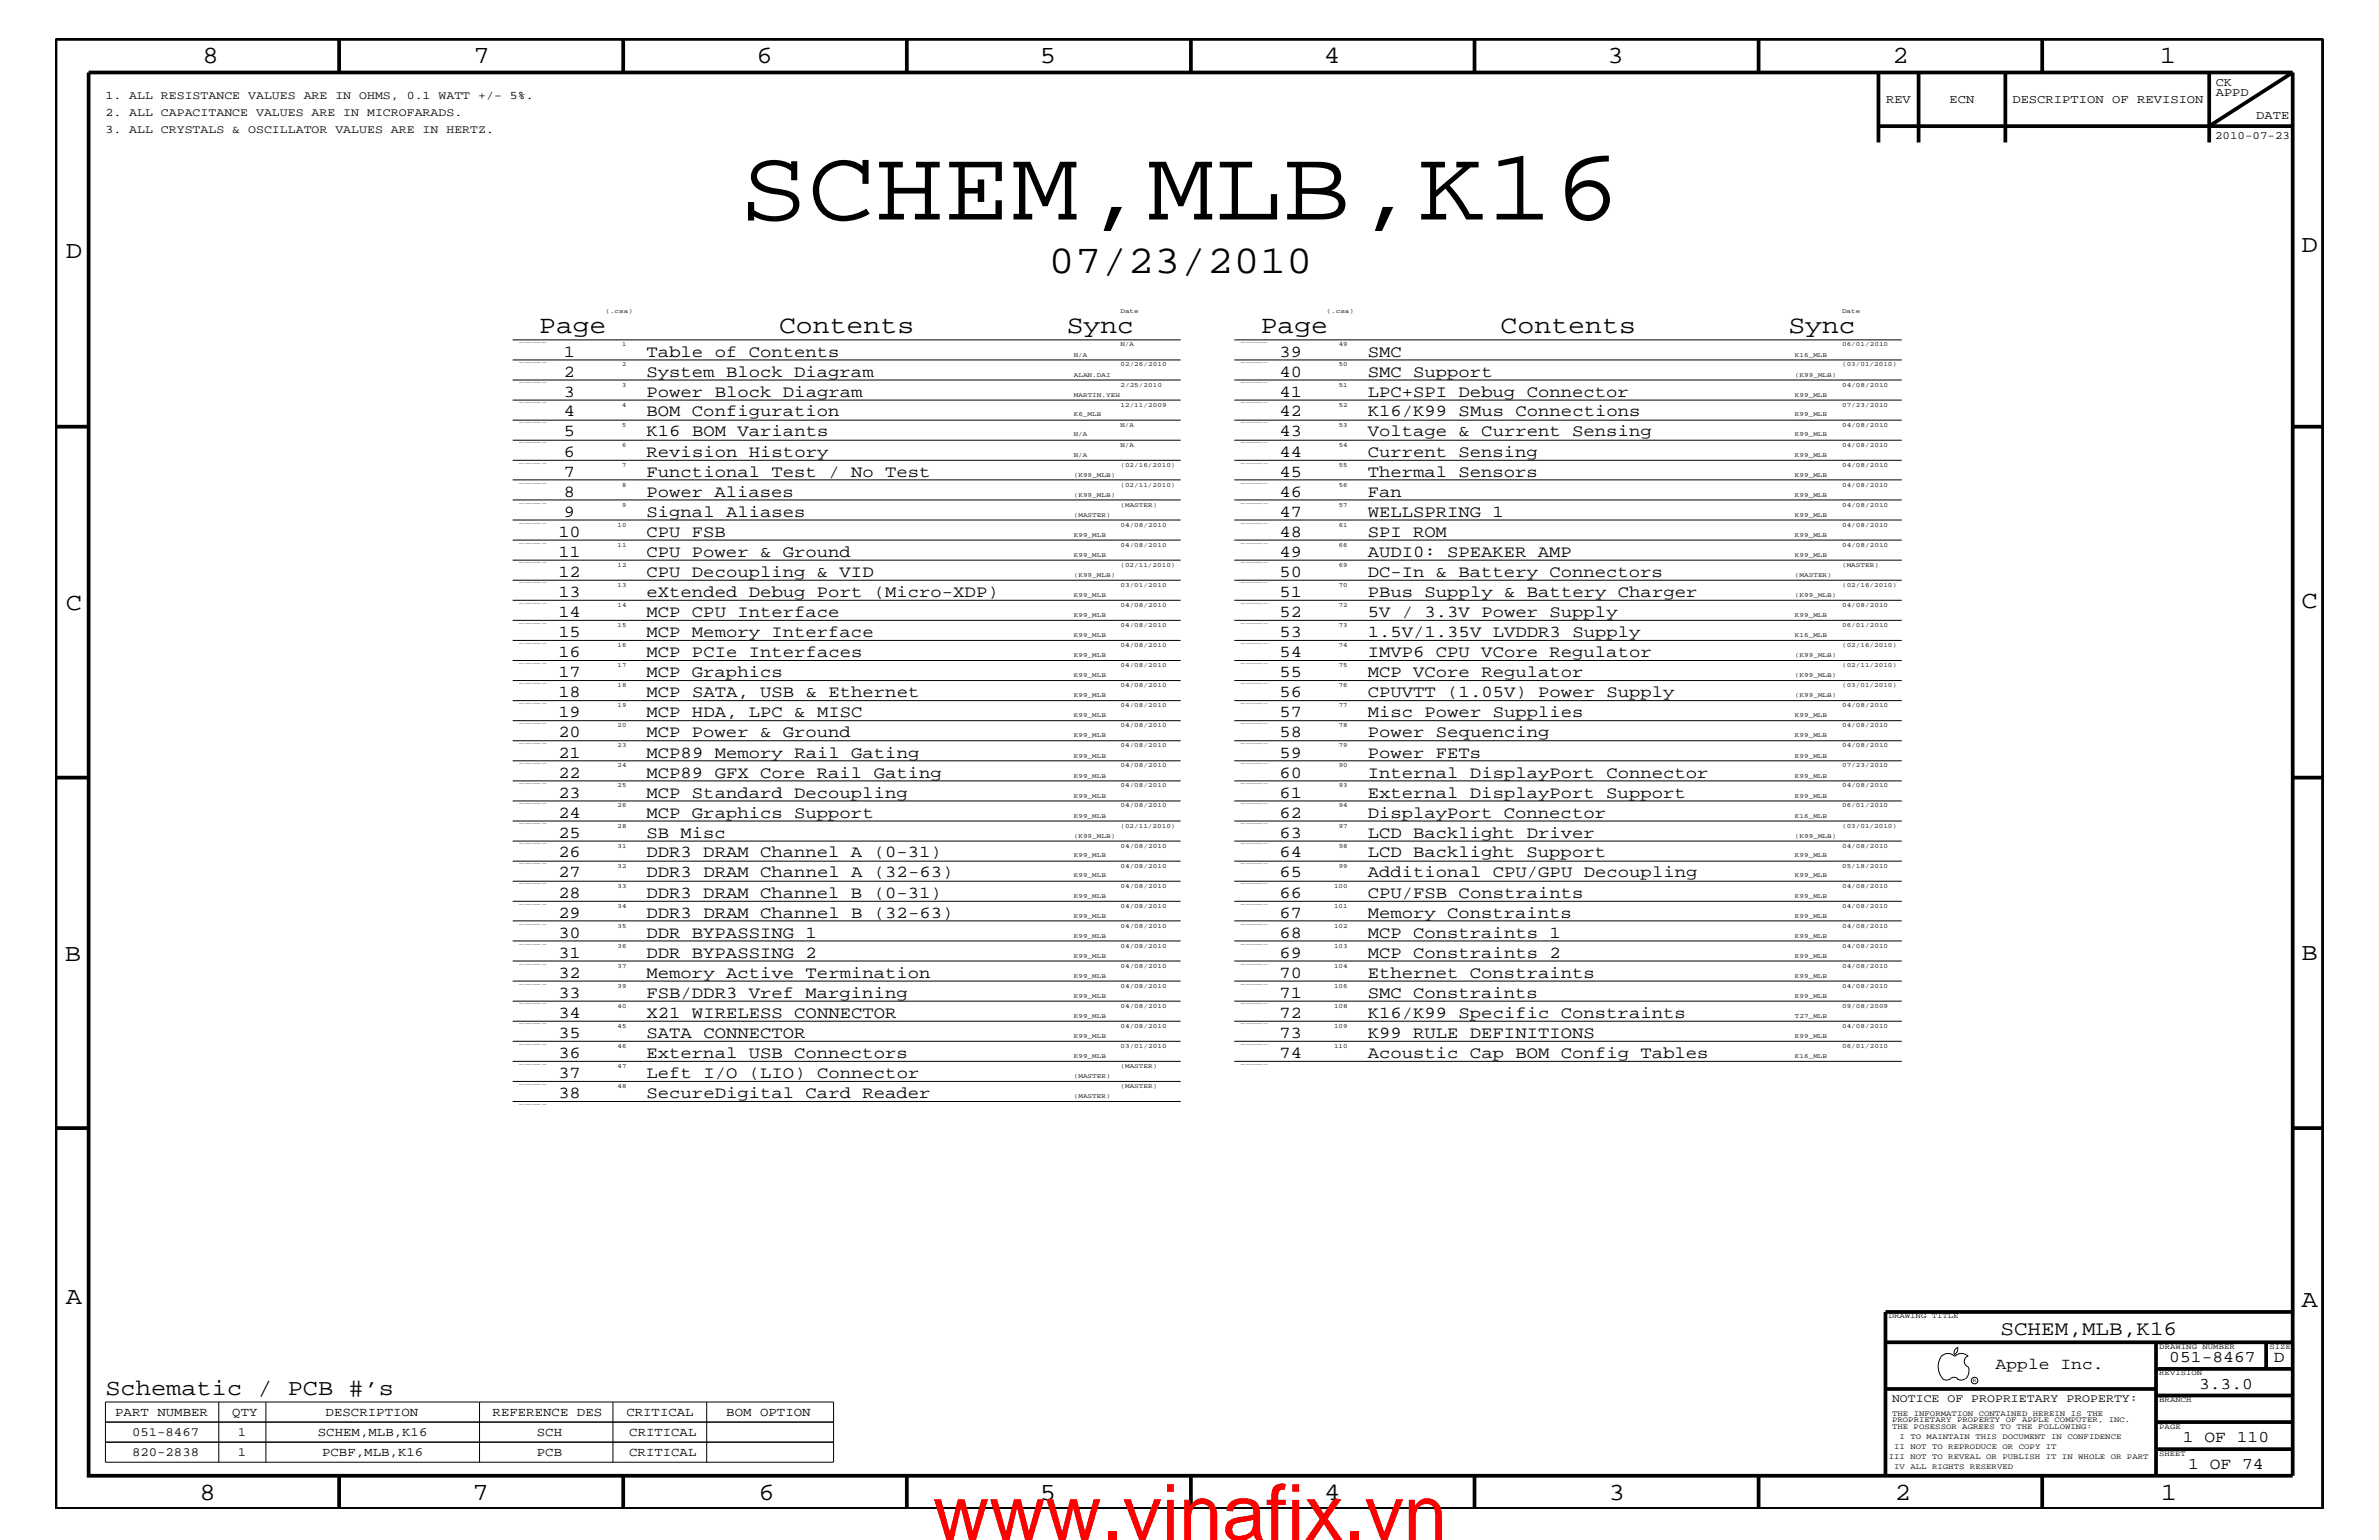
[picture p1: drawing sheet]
<svg xmlns="http://www.w3.org/2000/svg" width="432mm" height="279mm" viewBox="0 0 432 279" stroke-linecap="round" stroke-linejoin="round" font-family="sans-serif">
<defs><g id="words">
<text font-size="18.6" x="134.3" y="39.8">SCHEM,MLB,K16</text>
<text font-size="14.1" fill="#f00" x="169.3" y="279.4">www.vinafix.vn</text>
<text font-size="7.2" x="190.3" y="49.6">07/23/2010</text>
<g font-size="4.6">
<text x="97.9" y="60.4">Page</text>
<text x="141.4" y="60.4">Contents</text>
<text x="193.6" y="60.4">Sync</text>
<text x="228.9" y="60.4">Page</text>
<text x="272.4" y="60.4">Contents</text>
<text x="324.6" y="60.4">Sync</text>
</g>
<g font-size="4.5">
<text x="36.7" y="11.5">8</text>
<text x="85.9" y="11.5">7</text>
<text x="137.3" y="11.5">6</text>
<text x="188.7" y="11.5">5</text>
<text x="240.3" y="11.5">4</text>
<text x="291.8" y="11.5">3</text>
<text x="343.5" y="11.5">2</text>
<text x="392" y="11.5">1</text>
<text x="11.9" y="46.8">D</text>
<text x="417.7" y="45.7">D</text>
<text x="11.9" y="110.6">C</text>
<text x="417.7" y="110.3">C</text>
<text x="11.8" y="174.3">B</text>
<text x="417.7" y="174.2">B</text>
<text x="11.9" y="236.7">A</text>
<text x="417.7" y="237.1">A</text>
<text x="36.2" y="272.1">8</text>
<text x="85.8" y="272.1">7</text>
<text x="137.7" y="272.1">6</text>
<text x="188.7" y="272.1">5</text>
<text x="240.4" y="272.1">4</text>
<text x="292" y="272.1">3</text>
<text x="343.9" y="272.1">2</text>
<text x="392.2" y="272.1">1</text>
</g>
<text font-size="4.1" x="19.1" y="253.2">Schematic / PCB #’s</text>
<text font-size="3.7" x="363.1" y="242.3">SCHEM,MLB,K16</text>
<g font-size="3">
<text x="102.4" y="64.7">1</text>
<text x="117.3" y="64.7">Table of Contents</text>
<text x="232.2" y="64.7">39</text>
<text x="248.2" y="64.7">SMC</text>
<text x="102.4" y="72">3</text>
<text x="102.4" y="68.4">2</text>
<text x="117.3" y="72">Power Block Diagram</text>
<text x="117.3" y="68.4">System Block Diagram</text>
<text x="232.2" y="72">41</text>
<text x="232.2" y="68.4">40</text>
<text x="248.2" y="72">LPC+SPI Debug Connector</text>
<text x="248.2" y="68.4">SMC Support</text>
<text x="102.4" y="75.6">4</text>
<text x="117.3" y="75.6">BOM Configuration</text>
<text x="232.2" y="75.6">42</text>
<text x="248.2" y="75.6">K16/K99 SMus Connections</text>
<text x="102.4" y="82.8">6</text>
<text x="102.4" y="79.2">5</text>
<text x="117.3" y="82.8">Revision History</text>
<text x="117.3" y="79.2">K16 BOM Variants</text>
<text x="232.2" y="82.8">44</text>
<text x="232.2" y="79.2">43</text>
<text x="248.2" y="82.8">Current Sensing</text>
<text x="248.2" y="79.2">Voltage &amp; Current Sensing</text>
<text x="102.4" y="86.5">7</text>
<text x="117.3" y="86.5">Functional Test / No Test</text>
<text x="232.2" y="86.5">45</text>
<text x="248.2" y="86.5">Thermal Sensors</text>
<text x="102.4" y="93.8">9</text>
<text x="102.4" y="90.1">8</text>
<text x="117.3" y="93.8">Signal Aliases</text>
<text x="117.3" y="90.1">Power Aliases</text>
<text x="232.2" y="93.8">47</text>
<text x="232.2" y="90.1">46</text>
<text x="248.2" y="93.8">WELLSPRING 1</text>
<text x="248.2" y="90.1">Fan</text>
<text x="101.3" y="101">11</text>
<text x="101.3" y="97.4">10</text>
<text x="117.3" y="101">CPU Power &amp; Ground</text>
<text x="117.3" y="97.4">CPU FSB</text>
<text x="232.2" y="101">49</text>
<text x="232.2" y="97.4">48</text>
<text x="248.2" y="101">AUDI0: SPEAKER AMP</text>
<text x="248.2" y="97.4">SPI ROM</text>
<text x="101.3" y="104.7">12</text>
<text x="117.3" y="104.7">CPU Decoupling &amp; VID</text>
<text x="232.2" y="104.7">50</text>
<text x="248.2" y="104.7">DC-In &amp; Battery Connectors</text>
<text x="101.3" y="112">14</text>
<text x="101.3" y="108.3">13</text>
<text x="117.3" y="112">MCP CPU Interface</text>
<text x="117.3" y="108.3">eXtended Debug Port (Micro-XDP)</text>
<text x="232.2" y="112">52</text>
<text x="232.2" y="108.3">51</text>
<text x="248.2" y="112">5V / 3.3V Power Supply</text>
<text x="248.2" y="108.3">PBus Supply &amp; Battery Charger</text>
<text x="101.3" y="119.2">16</text>
<text x="101.3" y="115.6">15</text>
<text x="117.3" y="119.2">MCP PCIe Interfaces</text>
<text x="117.3" y="115.6">MCP Memory Interface</text>
<text x="232.2" y="119.2">54</text>
<text x="232.2" y="115.6">53</text>
<text x="248.2" y="119.2">IMVP6 CPU VCore Regulator</text>
<text x="248.2" y="115.6">1.5V/1.35V LVDDR3 Supply</text>
<text x="101.3" y="122.9">17</text>
<text x="117.3" y="122.9">MCP Graphics</text>
<text x="232.2" y="122.9">55</text>
<text x="248.2" y="122.9">MCP VCore Regulator</text>
<text x="101.3" y="130.2">19</text>
<text x="101.3" y="126.5">18</text>
<text x="117.3" y="130.2">MCP HDA, LPC &amp; MISC</text>
<text x="117.3" y="126.5">MCP SATA, USB &amp; Ethernet</text>
<text x="232.2" y="130.2">57</text>
<text x="232.2" y="126.5">56</text>
<text x="248.2" y="130.2">Misc Power Supplies</text>
<text x="248.2" y="126.5">CPUVTT (1.05V) Power Supply</text>
<text x="101.3" y="137.4">21</text>
<text x="101.3" y="133.8">20</text>
<text x="117.3" y="137.4">MCP89 Memory Rail Gating</text>
<text x="117.3" y="133.8">MCP Power &amp; Ground</text>
<text x="232.2" y="137.4">59</text>
<text x="232.2" y="133.8">58</text>
<text x="248.2" y="137.4">Power FETs</text>
<text x="248.2" y="133.8">Power Sequencing</text>
<text x="101.3" y="141.1">22</text>
<text x="117.3" y="141.1">MCP89 GFX Core Rail Gating</text>
<text x="232.2" y="141.1">60</text>
<text x="248.2" y="141.1">Internal DisplayPort Connector</text>
<text x="101.3" y="148.4">24</text>
<text x="101.3" y="144.7">23</text>
<text x="117.3" y="148.4">MCP Graphics Support</text>
<text x="117.3" y="144.7">MCP Standard Decoupling</text>
<text x="232.2" y="148.4">62</text>
<text x="232.2" y="144.7">61</text>
<text x="248.2" y="148.4">DisplayPort Connector</text>
<text x="248.2" y="144.7">External DisplayPort Support</text>
<text x="101.3" y="155.6">26</text>
<text x="101.3" y="152">25</text>
<text x="117.3" y="155.6">DDR3 DRAM Channel A (0-31)</text>
<text x="117.3" y="152">SB Misc</text>
<text x="232.2" y="155.6">64</text>
<text x="232.2" y="152">63</text>
<text x="248.2" y="155.6">LCD Backlight Support</text>
<text x="248.2" y="152">LCD Backlight Driver</text>
<text x="101.3" y="159.2">27</text>
<text x="117.3" y="159.2">DDR3 DRAM Channel A (32-63)</text>
<text x="232.2" y="159.2">65</text>
<text x="248.2" y="159.2">Additional CPU/GPU Decoupling</text>
<text x="101.3" y="166.5">29</text>
<text x="101.3" y="162.8">28</text>
<text x="117.3" y="166.5">DDR3 DRAM Channel B (32-63)</text>
<text x="117.3" y="162.8">DDR3 DRAM Channel B (0-31)</text>
<text x="232.2" y="166.5">67</text>
<text x="232.2" y="162.8">66</text>
<text x="248.2" y="166.5">Memory Constraints</text>
<text x="248.2" y="162.8">CPU/FSB Constraints</text>
<text x="101.3" y="173.8">31</text>
<text x="101.3" y="170.1">30</text>
<text x="117.3" y="173.8">DDR BYPASSING 2</text>
<text x="117.3" y="170.1">DDR BYPASSING 1</text>
<text x="232.2" y="173.8">69</text>
<text x="232.2" y="170.1">68</text>
<text x="248.2" y="173.8">MCP Constraints 2</text>
<text x="248.2" y="170.1">MCP Constraints 1</text>
<text x="101.3" y="177.4">32</text>
<text x="117.3" y="177.4">Memory Active Termination</text>
<text x="232.2" y="177.4">70</text>
<text x="248.2" y="177.4">Ethernet Constraints</text>
<text x="101.3" y="184.7">34</text>
<text x="101.3" y="181">33</text>
<text x="117.3" y="184.7">X21 WIRELESS CONNECTOR</text>
<text x="117.3" y="181">FSB/DDR3 Vref Margining</text>
<text x="232.2" y="184.7">72</text>
<text x="232.2" y="181">71</text>
<text x="248.2" y="184.7">K16/K99 Specific Constraints</text>
<text x="248.2" y="181">SMC Constraints</text>
<text x="101.3" y="192">36</text>
<text x="101.3" y="188.3">35</text>
<text x="117.3" y="192">External USB Connectors</text>
<text x="117.3" y="188.3">SATA CONNECTOR</text>
<text x="232.2" y="192">74</text>
<text x="232.2" y="188.3">73</text>
<text x="248.2" y="192">Acoustic Cap BOM Config Tables</text>
<text x="248.2" y="188.3">K99 RULE DEFINITIONS</text>
<text x="101.3" y="195.6">37</text>
<text x="117.3" y="195.6">Left I/O (LIO) Connector</text>
<text x="101.3" y="199.2">38</text>
<text x="117.3" y="199.2">SecureDigital Card Reader</text>
<text x="362.2" y="248.4">Apple Inc.</text>
<text x="393.7" y="247.1">051-8467</text>
<text x="399.2" y="252">3.3.0</text>
<text x="412.7" y="247.1">D</text>
<text x="396.2" y="261.6">1 OF 110</text>
<text x="397.2" y="266.6">1 OF 74</text>
</g>
<g font-size="2.3">
<text x="20.9" y="256.8">PART NUMBER</text>
<text x="42.2" y="256.8">QTY</text>
<text x="59.1" y="256.8">DESCRIPTION</text>
<text x="89.4" y="256.8">REFERENCE DES</text>
<text x="113.7" y="256.8">CRITICAL</text>
<text x="131.8" y="256.8">BOM OPTION</text>
<text x="24" y="260.5">051-8467</text>
<text x="43.2" y="260.5">1</text>
<text x="57.7" y="260.5">SCHEM,MLB,K16</text>
<text x="97.5" y="260.5">SCH</text>
<text x="114.2" y="260.5">CRITICAL</text>
<text x="24" y="264.1">820-2838</text>
<text x="43.2" y="264.1">1</text>
<text x="58.5" y="264.1">PCBF,MLB,K16</text>
<text x="97.5" y="264.1">PCB</text>
<text x="114.2" y="264.1">CRITICAL</text>
</g>
<g font-size="2.2">
<text x="402.2" y="17.4">APPD</text>
<text x="402.2" y="15.6">CK</text>
<text x="342.3" y="18.7">REV</text>
<text x="353.9" y="18.7">ECN</text>
<text x="365.3" y="18.7">DESCRIPTION OF REVISION</text>
<text x="409.5" y="21.6">DATE</text>
</g>
<g font-size="2.1">
<text x="19.1" y="18">1. ALL RESISTANCE VALUES ARE IN OHMS, 0.1 WATT +/- 5%.</text>
<text x="19.1" y="21">2. ALL CAPACITANCE VALUES ARE IN MICROFARADS.</text>
<text x="19.1" y="24.1">3. ALL CRYSTALS &amp; OSCILLATOR VALUES ARE IN HERTZ.</text>
<text x="343.4" y="254.4">NOTICE OF PROPRIETARY PROPERTY:</text>
</g>
<text font-size="2" x="402" y="25.3">2010-07-23</text>
<g font-size="1.4">
<text x="342.8" y="239.2">DRAWING TITLE</text>
<text x="391.9" y="244.7">DRAWING NUMBER</text>
<text x="411.9" y="244.7">SIZE</text>
<text x="391.9" y="249.5">REVISION</text>
<text x="343.4" y="256.8">THE INFORMATION CONTAINED HEREIN IS THE</text>
<text x="391.9" y="254.4">BRANCH</text>
<text x="343.4" y="258">PROPRIETARY PROPERTY OF APPLE COMPUTER, INC.</text>
<text x="343.4" y="259.3">THE POSESSOR AGREES TO THE FOLLOWING:</text>
<text x="343.8" y="262.9">II NOT TO REPRODUCE OR COPY IT</text>
<text x="344.8" y="261.1">I TO MAINTAIN THIS DOCUMENT IN CONFIDENCE</text>
<text x="391.9" y="259.3">PAGE</text>
<text x="342.8" y="264.7">III NOT TO REVEAL OR PUBLISH IT IN WHOLE OR PART</text>
<text x="343.8" y="266.6">IV ALL RIGHTS RESERVED</text>
<text x="391.9" y="264.1">SHEET</text>
</g>
<g font-size="1.2">
<text x="109.9" y="56.8">(.csa)</text>
<text x="203.4" y="56.8">Date</text>
<text x="240.8" y="56.8">(.csa)</text>
<text x="334.3" y="56.8">Date</text>
<text x="112.9" y="62.9">1</text>
<text x="194.9" y="64.7">N/A</text>
<text x="203.4" y="62.9">N/A</text>
<text x="243" y="62.9">49</text>
<text x="325.8" y="64.7">K16_MLB</text>
<text x="334.3" y="62.9">06/01/2010</text>
<text x="112.9" y="70.1">3</text>
<text x="112.9" y="66.5">2</text>
<text x="194.9" y="72">MARTIN.YEH</text>
<text x="194.9" y="68.4">ALAN.DAI</text>
<text x="203.4" y="70.1">2/25/2010</text>
<text x="203.4" y="66.5">02/26/2010</text>
<text x="243" y="70.1">51</text>
<text x="243" y="66.5">50</text>
<text x="325.8" y="72">K99_MLB</text>
<text x="325.8" y="68.4">(K99_MLB)</text>
<text x="334.3" y="70.1">04/08/2010</text>
<text x="334.3" y="66.5">(03/01/2010)</text>
<text x="112.9" y="77.4">5</text>
<text x="112.9" y="73.8">4</text>
<text x="194.9" y="75.6">K6_MLB</text>
<text x="203.4" y="77.4">N/A</text>
<text x="203.4" y="73.8">12/11/2009</text>
<text x="243" y="77.4">53</text>
<text x="243" y="73.8">52</text>
<text x="325.8" y="75.6">K99_MLB</text>
<text x="334.3" y="77.4">04/08/2010</text>
<text x="334.3" y="73.8">07/23/2010</text>
<text x="112.9" y="81.1">6</text>
<text x="194.9" y="82.8">N/A</text>
<text x="194.9" y="79.2">N/A</text>
<text x="203.4" y="81.1">N/A</text>
<text x="243" y="81.1">54</text>
<text x="325.8" y="82.8">K99_MLB</text>
<text x="325.8" y="79.2">K99_MLB</text>
<text x="334.3" y="81.1">04/08/2010</text>
<text x="112.9" y="88.3">8</text>
<text x="112.9" y="84.7">7</text>
<text x="194.9" y="86.5">(K99_MLB)</text>
<text x="203.4" y="88.3">(02/11/2010)</text>
<text x="203.4" y="84.7">(02/16/2010)</text>
<text x="243" y="88.3">56</text>
<text x="243" y="84.7">55</text>
<text x="325.8" y="86.5">K99_MLB</text>
<text x="334.3" y="88.3">04/08/2010</text>
<text x="334.3" y="84.7">04/08/2010</text>
<text x="112.1" y="95.6">10</text>
<text x="112.9" y="92">9</text>
<text x="194.9" y="93.8">(MASTER)</text>
<text x="194.9" y="90.1">(K99_MLB)</text>
<text x="203.4" y="95.6">04/08/2010</text>
<text x="203.4" y="92">(MASTER)</text>
<text x="243" y="95.6">61</text>
<text x="243" y="92">57</text>
<text x="325.8" y="93.8">K99_MLB</text>
<text x="325.8" y="90.1">K99_MLB</text>
<text x="334.3" y="95.6">04/08/2010</text>
<text x="334.3" y="92">04/08/2010</text>
<text x="112.1" y="99.3">11</text>
<text x="194.9" y="101">K99_MLB</text>
<text x="194.9" y="97.4">K99_MLB</text>
<text x="203.4" y="99.3">04/08/2010</text>
<text x="243" y="99.3">66</text>
<text x="325.8" y="101">K99_MLB</text>
<text x="325.8" y="97.4">K99_MLB</text>
<text x="334.3" y="99.3">04/08/2010</text>
<text x="112.1" y="106.5">13</text>
<text x="112.1" y="102.9">12</text>
<text x="194.9" y="104.7">(K99_MLB)</text>
<text x="203.4" y="106.5">03/01/2010</text>
<text x="203.4" y="102.9">(02/11/2010)</text>
<text x="243" y="106.5">70</text>
<text x="243" y="102.9">69</text>
<text x="325.8" y="104.7">(MASTER)</text>
<text x="334.3" y="102.9">(MASTER)</text>
<text x="334.3" y="106.5">(02/16/2010)</text>
<text x="112.1" y="113.7">15</text>
<text x="112.1" y="110.2">14</text>
<text x="194.9" y="112">K99_MLB</text>
<text x="194.9" y="108.3">K99_MLB</text>
<text x="203.4" y="113.7">04/08/2010</text>
<text x="203.4" y="110.2">04/08/2010</text>
<text x="243" y="113.7">73</text>
<text x="243" y="110.2">72</text>
<text x="325.8" y="112">K99_MLB</text>
<text x="325.8" y="108.3">(K99_MLB)</text>
<text x="334.3" y="113.7">06/01/2010</text>
<text x="334.3" y="110.2">04/08/2010</text>
<text x="112.1" y="117.4">16</text>
<text x="194.9" y="119.2">K99_MLB</text>
<text x="194.9" y="115.6">K99_MLB</text>
<text x="203.4" y="117.4">04/08/2010</text>
<text x="243" y="117.4">74</text>
<text x="325.8" y="119.2">(K99_MLB)</text>
<text x="325.8" y="115.6">K16_MLB</text>
<text x="334.3" y="117.4">(02/16/2010)</text>
<text x="112.1" y="124.7">18</text>
<text x="112.1" y="121">17</text>
<text x="194.9" y="122.9">K99_MLB</text>
<text x="203.4" y="124.7">04/08/2010</text>
<text x="203.4" y="121">04/08/2010</text>
<text x="243" y="124.7">76</text>
<text x="243" y="121">75</text>
<text x="325.8" y="122.9">(K99_MLB)</text>
<text x="334.3" y="124.7">(03/01/2010)</text>
<text x="334.3" y="121">(02/11/2010)</text>
<text x="112.1" y="131.9">20</text>
<text x="112.1" y="128.3">19</text>
<text x="194.9" y="130.2">K99_MLB</text>
<text x="194.9" y="126.5">K99_MLB</text>
<text x="203.4" y="131.9">04/08/2010</text>
<text x="203.4" y="128.3">04/08/2010</text>
<text x="243" y="131.9">78</text>
<text x="243" y="128.3">77</text>
<text x="325.8" y="130.2">K99_MLB</text>
<text x="325.8" y="126.5">(K99_MLB)</text>
<text x="334.3" y="131.9">04/08/2010</text>
<text x="334.3" y="128.3">04/08/2010</text>
<text x="112.1" y="135.6">23</text>
<text x="194.9" y="137.4">K99_MLB</text>
<text x="194.9" y="133.8">K99_MLB</text>
<text x="203.4" y="135.6">04/08/2010</text>
<text x="243" y="135.6">79</text>
<text x="325.8" y="137.4">K99_MLB</text>
<text x="325.8" y="133.8">K99_MLB</text>
<text x="334.3" y="135.6">04/08/2010</text>
<text x="112.1" y="142.9">25</text>
<text x="112.1" y="139.2">24</text>
<text x="194.9" y="141.1">K99_MLB</text>
<text x="203.4" y="142.9">04/08/2010</text>
<text x="203.4" y="139.2">04/08/2010</text>
<text x="243" y="142.9">93</text>
<text x="243" y="139.2">90</text>
<text x="325.8" y="141.1">K99_MLB</text>
<text x="334.3" y="142.9">04/08/2010</text>
<text x="334.3" y="139.2">07/23/2010</text>
<text x="112.1" y="146.5">26</text>
<text x="194.9" y="148.4">K99_MLB</text>
<text x="194.9" y="144.7">K99_MLB</text>
<text x="203.4" y="146.5">04/08/2010</text>
<text x="243" y="146.5">94</text>
<text x="325.8" y="148.4">K16_MLB</text>
<text x="325.8" y="144.7">K99_MLB</text>
<text x="334.3" y="146.5">06/01/2010</text>
<text x="112.1" y="153.8">31</text>
<text x="112.1" y="150.1">28</text>
<text x="194.9" y="155.6">K99_MLB</text>
<text x="194.9" y="152">(K99_MLB)</text>
<text x="203.4" y="153.8">04/08/2010</text>
<text x="203.4" y="150.1">(02/11/2010)</text>
<text x="243" y="153.8">98</text>
<text x="243" y="150.1">97</text>
<text x="325.8" y="155.6">K99_MLB</text>
<text x="325.8" y="152">(K99_MLB)</text>
<text x="334.3" y="153.8">04/08/2010</text>
<text x="334.3" y="150.1">(03/01/2010)</text>
<text x="112.1" y="161.1">33</text>
<text x="112.1" y="157.4">32</text>
<text x="194.9" y="159.2">K99_MLB</text>
<text x="203.4" y="161.1">04/08/2010</text>
<text x="203.4" y="157.4">04/08/2010</text>
<text x="242.1" y="161.1">100</text>
<text x="243" y="157.4">99</text>
<text x="325.8" y="159.2">K99_MLB</text>
<text x="334.3" y="161.1">04/08/2010</text>
<text x="334.3" y="157.4">05/18/2010</text>
<text x="112.1" y="164.7">34</text>
<text x="194.9" y="166.5">K99_MLB</text>
<text x="194.9" y="162.8">K99_MLB</text>
<text x="203.4" y="164.7">04/08/2010</text>
<text x="242.1" y="164.7">101</text>
<text x="325.8" y="166.5">K99_MLB</text>
<text x="325.8" y="162.8">K99_MLB</text>
<text x="334.3" y="164.7">04/08/2010</text>
<text x="112.1" y="172">36</text>
<text x="112.1" y="168.3">35</text>
<text x="194.9" y="173.8">K99_MLB</text>
<text x="194.9" y="170.1">K99_MLB</text>
<text x="203.4" y="172">04/08/2010</text>
<text x="203.4" y="168.3">04/08/2010</text>
<text x="242.1" y="172">103</text>
<text x="242.1" y="168.3">102</text>
<text x="325.8" y="173.8">K99_MLB</text>
<text x="325.8" y="170.1">K99_MLB</text>
<text x="334.3" y="172">04/08/2010</text>
<text x="334.3" y="168.3">04/08/2010</text>
<text x="112.1" y="179.3">39</text>
<text x="112.1" y="175.6">37</text>
<text x="194.9" y="177.4">K99_MLB</text>
<text x="203.4" y="179.3">04/08/2010</text>
<text x="203.4" y="175.6">04/08/2010</text>
<text x="242.1" y="179.3">106</text>
<text x="242.1" y="175.6">104</text>
<text x="325.8" y="177.4">K99_MLB</text>
<text x="334.3" y="179.3">04/08/2010</text>
<text x="334.3" y="175.6">04/08/2010</text>
<text x="112.1" y="182.9">40</text>
<text x="194.9" y="184.7">K99_MLB</text>
<text x="194.9" y="181">K99_MLB</text>
<text x="203.4" y="182.9">04/08/2010</text>
<text x="242.1" y="182.9">108</text>
<text x="325.8" y="184.7">T27_MLB</text>
<text x="325.8" y="181">K99_MLB</text>
<text x="334.3" y="182.9">09/08/2009</text>
<text x="112.1" y="190.2">46</text>
<text x="112.1" y="186.5">45</text>
<text x="194.9" y="192">K99_MLB</text>
<text x="194.9" y="188.3">K99_MLB</text>
<text x="203.4" y="190.2">03/01/2010</text>
<text x="203.4" y="186.5">04/08/2010</text>
<text x="242.1" y="190.2">110</text>
<text x="242.1" y="186.5">109</text>
<text x="325.8" y="192">K16_MLB</text>
<text x="325.8" y="188.3">K99_MLB</text>
<text x="334.3" y="190.2">06/01/2010</text>
<text x="334.3" y="186.5">04/08/2010</text>
<text x="112.1" y="197.4">48</text>
<text x="112.1" y="193.7">47</text>
<text x="194.9" y="195.6">(MASTER)</text>
<text x="203.4" y="197.4">(MASTER)</text>
<text x="203.4" y="193.7">(MASTER)</text>
<text x="194.9" y="199.2">(MASTER)</text>
</g>
<text font-size="1" x="358.1" y="250.7">R</text>
<g font-size=".3">
<text x="94.2" y="62.3">TABLE_TABLEOFCONTENTS_HEAD</text>
<text x="94.2" y="65.9">TABLE_TABLEOFCONTENTS_ITEM</text>
<text x="225.1" y="62.3">TABLE_TABLEOFCONTENTS_HEAD</text>
<text x="225.1" y="65.9">TABLE_TABLEOFCONTENTS_ITEM</text>
<text x="94.2" y="69.5">TABLE_TABLEOFCONTENTS_ITEM</text>
<text x="225.1" y="69.5">TABLE_TABLEOFCONTENTS_ITEM</text>
<text x="94.2" y="76.8">TABLE_TABLEOFCONTENTS_ITEM</text>
<text x="94.2" y="73.2">TABLE_TABLEOFCONTENTS_ITEM</text>
<text x="225.1" y="76.8">TABLE_TABLEOFCONTENTS_ITEM</text>
<text x="225.1" y="73.2">TABLE_TABLEOFCONTENTS_ITEM</text>
<text x="94.2" y="80.5">TABLE_TABLEOFCONTENTS_ITEM</text>
<text x="225.1" y="80.5">TABLE_TABLEOFCONTENTS_ITEM</text>
<text x="94.2" y="87.7">TABLE_TABLEOFCONTENTS_ITEM</text>
<text x="94.2" y="84.1">TABLE_TABLEOFCONTENTS_ITEM</text>
<text x="225.1" y="87.7">TABLE_TABLEOFCONTENTS_ITEM</text>
<text x="225.1" y="84.1">TABLE_TABLEOFCONTENTS_ITEM</text>
<text x="94.2" y="95">TABLE_TABLEOFCONTENTS_ITEM</text>
<text x="94.2" y="91.4">TABLE_TABLEOFCONTENTS_ITEM</text>
<text x="225.1" y="95">TABLE_TABLEOFCONTENTS_ITEM</text>
<text x="225.1" y="91.4">TABLE_TABLEOFCONTENTS_ITEM</text>
<text x="94.2" y="98.7">TABLE_TABLEOFCONTENTS_ITEM</text>
<text x="225.1" y="98.7">TABLE_TABLEOFCONTENTS_ITEM</text>
<text x="94.2" y="105.9">TABLE_TABLEOFCONTENTS_ITEM</text>
<text x="94.2" y="102.2">TABLE_TABLEOFCONTENTS_ITEM</text>
<text x="225.1" y="105.9">TABLE_TABLEOFCONTENTS_ITEM</text>
<text x="225.1" y="102.2">TABLE_TABLEOFCONTENTS_ITEM</text>
<text x="94.2" y="113.1">TABLE_TABLEOFCONTENTS_ITEM</text>
<text x="94.2" y="109.5">TABLE_TABLEOFCONTENTS_ITEM</text>
<text x="225.1" y="113.1">TABLE_TABLEOFCONTENTS_ITEM</text>
<text x="225.1" y="109.5">TABLE_TABLEOFCONTENTS_ITEM</text>
<text x="94.2" y="116.8">TABLE_TABLEOFCONTENTS_ITEM</text>
<text x="225.1" y="116.8">TABLE_TABLEOFCONTENTS_ITEM</text>
<text x="94.2" y="124.1">TABLE_TABLEOFCONTENTS_ITEM</text>
<text x="94.2" y="120.4">TABLE_TABLEOFCONTENTS_ITEM</text>
<text x="225.1" y="124.1">TABLE_TABLEOFCONTENTS_ITEM</text>
<text x="225.1" y="120.4">TABLE_TABLEOFCONTENTS_ITEM</text>
<text x="94.2" y="131.3">TABLE_TABLEOFCONTENTS_ITEM</text>
<text x="94.2" y="127.7">TABLE_TABLEOFCONTENTS_ITEM</text>
<text x="225.1" y="131.3">TABLE_TABLEOFCONTENTS_ITEM</text>
<text x="225.1" y="127.7">TABLE_TABLEOFCONTENTS_ITEM</text>
<text x="94.2" y="135">TABLE_TABLEOFCONTENTS_ITEM</text>
<text x="225.1" y="135">TABLE_TABLEOFCONTENTS_ITEM</text>
<text x="94.2" y="142.3">TABLE_TABLEOFCONTENTS_ITEM</text>
<text x="94.2" y="138.6">TABLE_TABLEOFCONTENTS_ITEM</text>
<text x="225.1" y="142.3">TABLE_TABLEOFCONTENTS_ITEM</text>
<text x="225.1" y="138.6">TABLE_TABLEOFCONTENTS_ITEM</text>
<text x="94.2" y="149.5">TABLE_TABLEOFCONTENTS_ITEM</text>
<text x="94.2" y="145.9">TABLE_TABLEOFCONTENTS_ITEM</text>
<text x="225.1" y="149.5">TABLE_TABLEOFCONTENTS_ITEM</text>
<text x="225.1" y="145.9">TABLE_TABLEOFCONTENTS_ITEM</text>
<text x="94.2" y="153.2">TABLE_TABLEOFCONTENTS_ITEM</text>
<text x="225.1" y="153.2">TABLE_TABLEOFCONTENTS_ITEM</text>
<text x="94.2" y="160.5">TABLE_TABLEOFCONTENTS_ITEM</text>
<text x="94.2" y="156.8">TABLE_TABLEOFCONTENTS_ITEM</text>
<text x="225.1" y="160.5">TABLE_TABLEOFCONTENTS_ITEM</text>
<text x="225.1" y="156.8">TABLE_TABLEOFCONTENTS_ITEM</text>
<text x="94.2" y="167.8">TABLE_TABLEOFCONTENTS_ITEM</text>
<text x="94.2" y="164.1">TABLE_TABLEOFCONTENTS_ITEM</text>
<text x="225.1" y="167.8">TABLE_TABLEOFCONTENTS_ITEM</text>
<text x="225.1" y="164.1">TABLE_TABLEOFCONTENTS_ITEM</text>
<text x="94.2" y="171.4">TABLE_TABLEOFCONTENTS_ITEM</text>
<text x="225.1" y="171.4">TABLE_TABLEOFCONTENTS_ITEM</text>
<text x="94.2" y="178.7">TABLE_TABLEOFCONTENTS_ITEM</text>
<text x="94.2" y="175">TABLE_TABLEOFCONTENTS_ITEM</text>
<text x="225.1" y="178.7">TABLE_TABLEOFCONTENTS_ITEM</text>
<text x="225.1" y="175">TABLE_TABLEOFCONTENTS_ITEM</text>
<text x="94.2" y="185.9">TABLE_TABLEOFCONTENTS_ITEM</text>
<text x="94.2" y="182.2">TABLE_TABLEOFCONTENTS_ITEM</text>
<text x="225.1" y="185.9">TABLE_TABLEOFCONTENTS_ITEM</text>
<text x="225.1" y="182.2">TABLE_TABLEOFCONTENTS_ITEM</text>
<text x="94.2" y="189.5">TABLE_TABLEOFCONTENTS_ITEM</text>
<text x="225.1" y="189.5">TABLE_TABLEOFCONTENTS_ITEM</text>
<text x="94.2" y="196.8">TABLE_TABLEOFCONTENTS_ITEM</text>
<text x="94.2" y="193.2">TABLE_TABLEOFCONTENTS_ITEM</text>
<text x="225.1" y="193.2">TABLE_TABLEOFCONTENTS_ITEM</text>
<text x="94.2" y="200.4">TABLE_TABLEOFCONTENTS_ITEM</text>
</g>
</g></defs>
<g fill="none" stroke="#000" stroke-width=".18">
<path d="M93 79.9h121.3M93 76.2h121.3M93 72.6h121.3M93 68.9h121.3M93 61.7h121.3M93 65.3h121.3M224 79.9h121.2M224 76.2h121.2M224 72.6h121.2M224 68.9h121.2M224 61.7h121.2M224 65.3h121.2"/>
<path d="M93 98h121.3M93 94.3h121.3M93 90.7h121.3M93 87.1h121.3M93 83.5h121.3M224 98h121.2M224 94.3h121.2M224 90.7h121.2M224 87.1h121.2M224 83.5h121.2M93 119.8h121.3M93 116.2h121.3"/>
<path d="M93 112.6h121.3M93 108.9h121.3M93 105.3h121.3M93 101.6h121.3M224 119.8h121.2M224 116.2h121.2M224 112.6h121.2M224 108.9h121.2M224 105.3h121.2M224 101.6h121.2M93 138h121.3M93 134.4h121.3"/>
<path d="M93 130.8h121.3M93 127.1h121.3M93 123.5h121.3M224 138h121.2M224 134.4h121.2M224 130.8h121.2M224 127.1h121.2M224 123.5h121.2M93 159.9h121.3M93 156.2h121.3M93 152.6h121.3M93 149h121.3"/>
<path d="M93 145.3h121.3M93 141.7h121.3M224 159.9h121.2M224 156.2h121.2M224 152.6h121.2M224 149h121.2M224 145.3h121.2M224 141.7h121.2M93 178h121.3M93 174.4h121.3M93 170.7h121.3M93 167.1h121.3"/>
<path d="M93 163.5h121.3M224 178h121.2M224 174.4h121.2M224 170.7h121.2M224 167.1h121.2M224 163.5h121.2M93 199.8h121.3M93 196.2h121.3M93 192.6h121.3M93 188.9h121.3M93 185.3h121.3M93 181.6h121.3"/>
<path d="M224 192.6h121.2M224 188.9h121.2M224 185.3h121.2M224 181.6h121.2M19.1 258h132.2M19.1 254.4h132.2v10.9h-132.2zM39.7 254.4v10.9M48.3 254.4v10.9M87 254.4v10.9M111.3 254.4v10.9M128.3 254.4v10.9M352.3 246.1a1.72 1.72 0 0 1 2.5 0 1.69 1.69 0 0 1 2.4 0"/>
<path d="M352.4 246a3.2 3.2 0 0 0 .4 4.3l.8 .1 .4-.2M354 250.2l.7-.3 .7 .3M355.2 250.2l.7 .2 .7-.2M355.3 244.4v.3a1.18 1.18 0 0 1-.6 1.1M355.4 244.4a.99 .99 0 0 0-.6 1.4M357.2 246a1.04 1.04 0 0 0-.7 1 1.04 1.04 0 0 0 .7 1M357.3 248l.1 .7a2.11 2.11 0 0 1-.6 1.5M19.1 261.6h132.2"/>
<circle cx="358.4" cy="250.5" r=".59"/>
</g>
<g fill="none" stroke="#000" stroke-width=".68" stroke-linecap="butt">
<path d="M10.1 7.1h411.5v266.7h-411.5zM16.1 13.2h400v254.5h-400zM61.6 7.1v6.1M113.1 7.1v6.1M164.6 7.1v6.1M216.2 7.1v6.1M267.6 7.1v6.1M319.2 7.1v6.1M341 13.2v12.7M348.2 13.2v12.7M364 13.2v12.7M370.7 7.1v6.1"/>
<path d="M401 13.2v12.7M416.1 13.2l-15.1 9.7M341 22.9h75.1M10.1 77.4h6M416.1 77.4h5.5M10.1 141.1h6M416.1 141.1h5.5M10.1 204.7h6M416.1 204.7h5.5M416.1 238h-73.9v29.7M342.2 243.5h73.9M342.2 252h49.1"/>
<path d="M391.3 243.5v24.2M391.3 253.2h24.8M391.3 258h24.8M391.3 248.4h24.8M411.3 243.5v4.9M61.6 267.7v6.1M113.1 267.7v6.1M164.6 267.7v6.1M216.2 268v5.8M267.6 267.7v6.1M319.2 267.7v6.1M370.7 267.7v6.1"/>
<path d="M391.3 262.9h24.8"/>
</g>
<use href="#words"/>
</svg>
